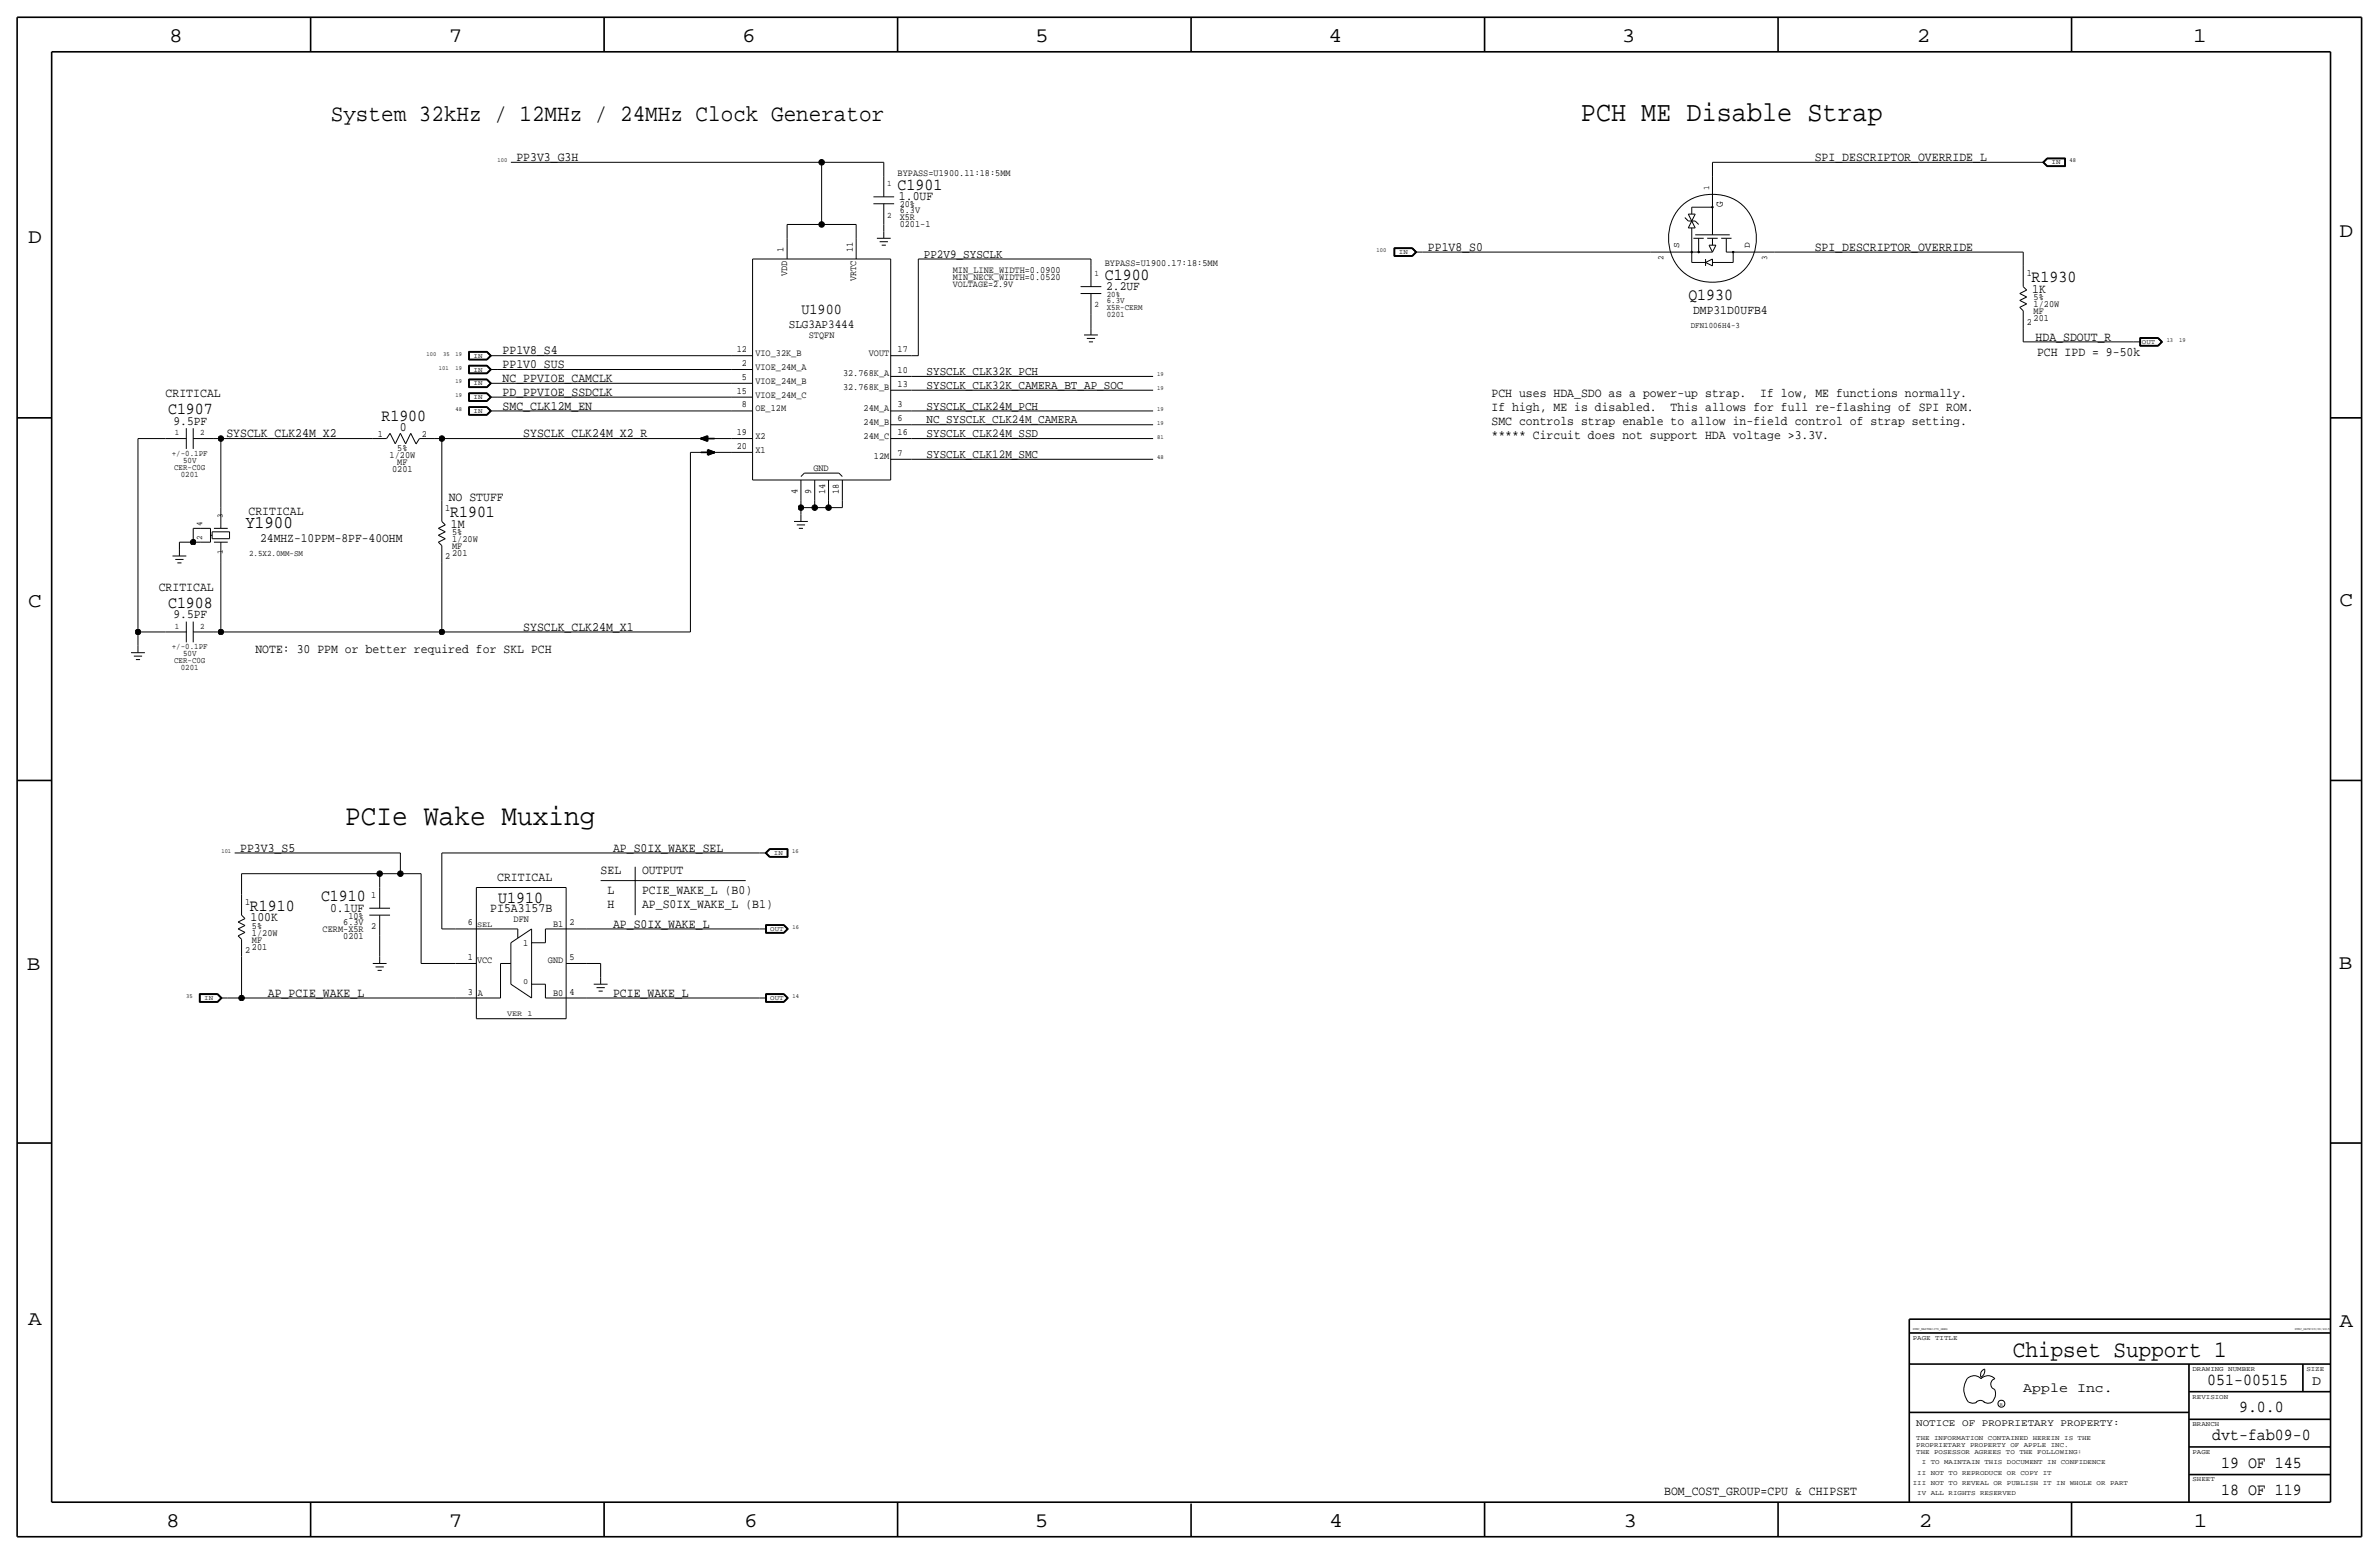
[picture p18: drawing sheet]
<svg xmlns="http://www.w3.org/2000/svg" width="875mm" height="572mm" viewBox="0 0 875 572" stroke-linecap="round" stroke-linejoin="round" font-family="sans-serif">
<defs><g id="words">
<text font-size="10.8" x="126.9" y="303.5">PCIe Wake Muxing</text>
<text font-size="10.4" x="581.5" y="44.5">PCH ME Disable Strap</text>
<g font-size="8.6">
<text x="121.7" y="44.5">System 32kHz / 12MHz / 24MHz Clock Generator</text>
<text x="740.4" y="499.1">Chipset Support 1</text>
</g>
<g font-size="7.6">
<text x="62.2" y="15.5">8</text>
<text x="165" y="15.5">7</text>
<text x="273" y="15.5">6</text>
<text x="380.7" y="15.5">5</text>
<text x="488.6" y="15.5">4</text>
<text x="596.6" y="15.5">3</text>
<text x="705.1" y="15.5">2</text>
<text x="806.7" y="15.5">1</text>
<text x="10.4" y="89.4">D</text>
<text x="860.5" y="87.1">D</text>
<text x="10.4" y="223.3">C</text>
<text x="860.5" y="222.8">C</text>
<text x="9.8" y="356.6">B</text>
<text x="860.2" y="356.4">B</text>
<text x="10.4" y="487.4">A</text>
<text x="860.5" y="488.2">A</text>
<text x="61.2" y="561.6">8</text>
<text x="165" y="561.6">7</text>
<text x="273.8" y="561.6">6</text>
<text x="380.7" y="561.6">5</text>
<text x="488.9" y="561.6">4</text>
<text x="597.1" y="561.6">3</text>
<text x="705.8" y="561.6">2</text>
<text x="806.9" y="561.6">1</text>
</g>
<text font-size="6.5" x="90.3" y="194.3">Y1900</text>
<g font-size="6.2">
<text x="330.1" y="69.9">C1901</text>
<text x="406.3" y="102.9">C1900</text>
<text x="747.2" y="103.9">R1930</text>
<text x="621" y="110.5">Q1930</text>
<text x="61.8" y="152.4">C1907</text>
<text x="140.3" y="154.9">R1900</text>
<text x="165.6" y="190.2">R1901</text>
<text x="61.8" y="223.5">C1908</text>
<text x="91.9" y="335">R1910</text>
<text x="118.1" y="331.5">C1910</text>
<text x="183.2" y="332">U1910</text>
<text x="811.9" y="509.3">051-00515</text>
<text x="823.6" y="519.4">9.0.0</text>
<text x="813.7" y="529.6">dvt-fab09-0</text>
<text x="817" y="539.8">19 OF 145</text>
<text x="817" y="549.9">18 OF 119</text>
</g>
<text font-size="5.6" x="294.8" y="115.6">U1900</text>
<g font-size="5">
<text x="850.5" y="509.3">D</text>
<text x="744.2" y="511.8">Apple Inc.</text>
</g>
<g font-size="4.7">
<text x="189.9" y="59.2">PP3V3_G3H</text>
<text x="667.5" y="59.2">SPI_DESCRIPTOR_OVERRIDE_L</text>
<text x="330.7" y="73.7">1.0UF</text>
<text x="525.2" y="92.2">PP1V8_S0</text>
<text x="667.5" y="92.2">SPI_DESCRIPTOR_OVERRIDE</text>
<text x="406.9" y="106.7">2.2UF</text>
<text x="747.5" y="107.7">1K</text>
<text x="622.7" y="115.6">DMP31D0UFB4</text>
<text x="748.7" y="125.2">HDA_SDOUT_R</text>
<text x="184.9" y="130.3">PP1V8_S4</text>
<text x="749.2" y="130.8">PCH IPD = 9-50k</text>
<text x="184.9" y="135.4">PP1V0_SUS</text>
<text x="184.9" y="140.5">NC_PPVIOE_CAMCLK</text>
<text x="60.9" y="146.1">CRITICAL</text>
<text x="184.9" y="145.5">PD_PPVIOE_SSDCLK</text>
<text x="548.6" y="146.1">PCH uses HDA_SDO as a power-up strap.</text>
<text x="647.4" y="146.1">If low, ME functions normally.</text>
<text x="184.9" y="150.6">SMC_CLK12M_EN</text>
<text x="548.6" y="151.1">If high, ME is disabled.</text>
<text x="614.5" y="151.1">This allows for full re-flashing of SPI ROM.</text>
<text x="63.8" y="156.2">9.5PF</text>
<text x="83.3" y="160.8">SYSCLK_CLK24M_X2</text>
<text x="147" y="158.5">0</text>
<text x="192.5" y="160.8">SYSCLK_CLK24M_X2_R</text>
<text x="548.6" y="161.3">***** Circuit does not support HDA voltage &gt;3.3V.</text>
<text x="548.6" y="156.2">SMC controls strap enable to allow in-field control of strap setting.</text>
<text x="165" y="184.2">NO STUFF</text>
<text x="91.4" y="189.2">CRITICAL</text>
<text x="165.8" y="194.1">1M</text>
<text x="95.7" y="199.4">24MHZ-10PPM-8PF-40OHM</text>
<text x="58.4" y="217.2">CRITICAL</text>
<text x="63.8" y="227.3">9.5PF</text>
<text x="192.5" y="231.9">SYSCLK_CLK24M_X1</text>
<text x="93.9" y="240">NOTE: 30 PPM or better required for SKL PCH</text>
<text x="88.3" y="313.2">PP3V3_S5</text>
<text x="225.5" y="313.2">AP_S0IX_WAKE_SEL</text>
<text x="182.9" y="323.9">CRITICAL</text>
<text x="220.9" y="321.3">SEL</text>
<text x="236.1" y="321.3">OUTPUT</text>
<text x="223.5" y="328.9">L</text>
<text x="236.1" y="328.9">PCIE_WAKE_L (B0)</text>
<text x="121.4" y="335.3">0.1UF</text>
<text x="180.3" y="335.5">PI5A3157B</text>
<text x="223.5" y="334">H</text>
<text x="236.1" y="334">AP_S0IX_WAKE_L (B1)</text>
<text x="92.2" y="338.8">100K</text>
<text x="225.5" y="341.1">AP_S0IX_WAKE_L</text>
<text x="98.5" y="366.5">AP_PCIE_WAKE_L</text>
<text x="225.5" y="366.5">PCIE_WAKE_L</text>
<text x="612.1" y="549.9">BOM_COST_GROUP=CPU &amp; CHIPSET</text>
</g>
<g font-size="4.5">
<text x="339.8" y="94.7">PP2V9_SYSCLK</text>
<text x="290.1" y="120.7">SLG3AP3444</text>
<text x="340.8" y="137.9">SYSCLK_CLK32K_PCH</text>
<text x="340.8" y="143">SYSCLK_CLK32K_CAMERA_BT_AP_SOC</text>
<text x="340.8" y="155.7">NC_SYSCLK_CLK24M_CAMERA</text>
<text x="340.8" y="150.6">SYSCLK_CLK24M_PCH</text>
<text x="340.8" y="160.8">SYSCLK_CLK24M_SSD</text>
<text x="340.8" y="168.4">SYSCLK_CLK12M_SMC</text>
</g>
<text font-size="3.9" x="633.7" y="76" transform="rotate(-90 633.7 76)">G</text>
<text font-size="3.7" x="704.8" y="524.5">NOTICE OF PROPRIETARY PROPERTY:</text>
<g font-size="3.5">
<text x="330.1" y="64.8">BYPASS=U1900.11:18:5MM</text>
<text x="330.9" y="76.2">20%</text>
<text x="330.9" y="78.5">6.3V</text>
<text x="330.9" y="81">X5R</text>
<text x="330.9" y="83.6">0201-1</text>
<text x="288.2" y="92.7" transform="rotate(-90 288.2 92.7)">1</text>
<text x="313.6" y="92.7" transform="rotate(-90 313.6 92.7)">11</text>
<text x="289.5" y="101.4" transform="rotate(-90 289.5 101.4)">VDD</text>
<text x="350.5" y="100.3">MIN_LINE_WIDTH=0.0900</text>
<text x="406.3" y="97.8">BYPASS=U1900.17:18:5MM</text>
<text x="745.4" y="101.6">1</text>
<text x="314.9" y="103.3" transform="rotate(-90 314.9 103.3)">VRTC</text>
<text x="350.5" y="102.9">MIN_NECK_WIDTH=0.0520</text>
<text x="350.5" y="105.4">VOLTAGE=2.9V</text>
<text x="748" y="113">1/20W</text>
<text x="748" y="110.5">5%</text>
<text x="745.4" y="119.4">2</text>
<text x="748" y="118.1">201</text>
<text x="748" y="115.6">MF</text>
<text x="297.5" y="124.5">STQFN</text>
<text x="271" y="129.5">12</text>
<text x="277.8" y="131.1">VIO_32K_B</text>
<text x="319.5" y="130.8">VOUT</text>
<text x="330.1" y="129.5">17</text>
<text x="272.9" y="134.6">2</text>
<text x="277.8" y="136.1">VIOE_24M_A</text>
<text x="330.1" y="137.2">10</text>
<text x="272.9" y="139.7">5</text>
<text x="277.8" y="141.2">VIOE_24M_B</text>
<text x="310.1" y="138.4">32.768K_A</text>
<text x="310.1" y="143.5">32.768K_B</text>
<text x="330.1" y="142.2">13</text>
<text x="271" y="144.8">15</text>
<text x="272.9" y="149.9">8</text>
<text x="277.8" y="146.3">VIOE_24M_C</text>
<text x="330.1" y="149.9">3</text>
<text x="277.8" y="151.1">OE_12M</text>
<text x="317.6" y="151.1">24M_A</text>
<text x="330.1" y="154.9">6</text>
<text x="139" y="160.5">1</text>
<text x="155.1" y="160.5">2</text>
<text x="271" y="160">19</text>
<text x="277.8" y="161.5">X2</text>
<text x="317.6" y="156.2">24M_B</text>
<text x="317.6" y="161.3">24M_C</text>
<text x="330.1" y="160">16</text>
<text x="146.1" y="165.9">5%</text>
<text x="271" y="165.1">20</text>
<text x="277.8" y="166.6">X1</text>
<text x="330.1" y="167.6">7</text>
<text x="143.3" y="168.4">1/20W</text>
<text x="144.2" y="173.5">0201</text>
<text x="146.1" y="170.9">MF</text>
<text x="299.2" y="173.2">GND</text>
<text x="321.4" y="168.9">12M</text>
<text x="293.3" y="181.6" transform="rotate(-90 293.3 181.6)">4</text>
<text x="298.4" y="181.6" transform="rotate(-90 298.4 181.6)">9</text>
<text x="303.5" y="181.6" transform="rotate(-90 303.5 181.6)">14</text>
<text x="308.6" y="181.6" transform="rotate(-90 308.6 181.6)">18</text>
<text x="163.8" y="188">1</text>
<text x="166.3" y="196.9">5%</text>
<text x="166.3" y="199.4">1/20W</text>
<text x="166.3" y="201.9">MF</text>
<text x="163.8" y="205.7">2</text>
<text x="166.3" y="204.5">201</text>
<text x="90.1" y="332.7">1</text>
<text x="136.5" y="330.2">1</text>
<text x="92.7" y="341.6">5%</text>
<text x="126.2" y="340.1">6.3V</text>
<text x="128.1" y="337.8">10%</text>
<text x="136.5" y="341.6">2</text>
<text x="172" y="340.4">6</text>
<text x="188.9" y="339.1">DFN</text>
<text x="203.4" y="340.9">B1</text>
<text x="209.5" y="340.4">2</text>
<text x="92.7" y="346.7">MF</text>
<text x="92.7" y="344.2">1/20W</text>
<text x="118.7" y="342.6">CERM-X5R</text>
<text x="126.2" y="345.2">0201</text>
<text x="192.4" y="348">1</text>
<text x="90.1" y="350.5">2</text>
<text x="92.7" y="349.3">201</text>
<text x="172" y="353.1">1</text>
<text x="209.5" y="353.1">5</text>
<text x="175.5" y="354.3">VCC</text>
<text x="201.5" y="354.3">GND</text>
<text x="172" y="365.8">3</text>
<text x="209.5" y="365.8">4</text>
<text x="175.7" y="366.3">A</text>
<text x="203.4" y="366.3">B0</text>
</g>
<g font-size="3.2">
<text x="617.7" y="91.2" transform="rotate(-90 617.7 91.2)">S</text>
<text x="643.6" y="91.2" transform="rotate(-90 643.6 91.2)">D</text>
</g>
<g font-size="3.1">
<text x="326.3" y="68.6">1</text>
<text x="628.6" y="69.8" transform="rotate(-90 628.6 69.8)">1</text>
<text x="326.3" y="80">2</text>
<text x="611.8" y="95.6" transform="rotate(-90 611.8 95.6)">2</text>
<text x="649.9" y="95.6" transform="rotate(-90 649.9 95.6)">3</text>
<text x="402.5" y="101.6">1</text>
<text x="402.5" y="113">2</text>
<text x="407.1" y="109.2">20%</text>
<text x="407.1" y="111.5">6.3V</text>
<text x="407.1" y="114">X5R-CERM</text>
<text x="407.1" y="116.6">0201</text>
<text x="621.9" y="120.7">DFN1006H4-3</text>
<text x="64.3" y="160">1</text>
<text x="73.6" y="160">2</text>
<text x="63.2" y="167.6">+/-0.1PF</text>
<text x="64" y="172.7">CER-C0G</text>
<text x="67.3" y="170.2">50V</text>
<text x="66.5" y="175.3">0201</text>
<text x="82" y="190.6" transform="rotate(-90 82 190.6)">3</text>
<text x="74.4" y="193.4" transform="rotate(-90 74.4 193.4)">4</text>
<text x="74.4" y="198.4" transform="rotate(-90 74.4 198.4)">2</text>
<text x="82" y="203.8" transform="rotate(-90 82 203.8)">1</text>
<text x="91.7" y="204.5">2.5X2.0MM-SM</text>
<text x="64.3" y="231.1">1</text>
<text x="73.6" y="231.1">2</text>
<text x="63.2" y="238.8">+/-0.1PF</text>
<text x="64" y="243.8">CER-C0G</text>
<text x="67.3" y="241.3">50V</text>
<text x="66.5" y="246.4">0201</text>
</g>
<g font-size="2.9">
<text x="175.5" y="340.9">SEL</text>
<text x="192.4" y="361.9">0</text>
<text x="186.5" y="373.6">VER 1</text>
</g>
<g font-size="2.5">
<text x="754.6" y="60.5">IN</text>
<text x="514.6" y="93.5">IN</text>
<text x="174.2" y="131.6">IN</text>
<text x="787.9" y="126.5">OUT</text>
<text x="174.2" y="136.7">IN</text>
<text x="174.2" y="141.7">IN</text>
<text x="174.2" y="146.8">IN</text>
<text x="174.2" y="151.9">IN</text>
<text x="284.7" y="314.5">IN</text>
<text x="283.3" y="342.4">OUT</text>
<text x="75.1" y="367.8">IN</text>
<text x="283.3" y="367.8">OUT</text>
<text x="703.5" y="492.8">PAGE TITLE</text>
<text x="806.4" y="504.2">DRAWING NUMBER</text>
<text x="848.3" y="504.2">SIZE</text>
<text x="806.4" y="514.4">REVISION</text>
<text x="806.4" y="524.5">BRANCH</text>
<text x="704.8" y="532.1">PROPRIETARY PROPERTY OF APPLE INC.</text>
<text x="704.8" y="529.6">THE INFORMATION CONTAINED HEREIN IS THE</text>
<text x="704.8" y="534.7">THE POSESSOR AGREES TO THE FOLLOWING:</text>
<text x="706.8" y="538.5">I TO MAINTAIN THIS DOCUMENT IN CONFIDENCE</text>
<text x="806.4" y="534.7">PAGE</text>
<text x="705.2" y="542.3">II NOT TO REPRODUCE OR COPY IT</text>
<text x="806.4" y="544.8">SHEET</text>
<text x="703.5" y="546.1">III NOT TO REVEAL OR PUBLISH IT IN WHOLE OR PART</text>
<text x="705.2" y="549.9">IV ALL RIGHTS RESERVED</text>
</g>
<g font-size="2.3">
<text x="183" y="59.7">100</text>
<text x="761.2" y="59.7">48</text>
<text x="506.3" y="92.7">100</text>
<text x="796.9" y="125.7">13</text>
<text x="801.5" y="125.7">19</text>
<text x="156.9" y="130.8">100</text>
<text x="163" y="130.8">35</text>
<text x="167.5" y="130.8">19</text>
<text x="161.4" y="135.9">101</text>
<text x="167.5" y="135.9">19</text>
<text x="167.5" y="141">19</text>
<text x="425.7" y="143.5">19</text>
<text x="425.7" y="138.4">19</text>
<text x="167.5" y="146">19</text>
<text x="167.5" y="151.1">48</text>
<text x="425.7" y="151.1">19</text>
<text x="425.7" y="156.2">19</text>
<text x="425.7" y="161.3">81</text>
<text x="425.7" y="168.9">48</text>
<text x="81.4" y="313.7">101</text>
<text x="291.3" y="313.7">16</text>
<text x="291.5" y="341.6">16</text>
<text x="68.5" y="367">35</text>
<text x="291.5" y="367">14</text>
</g>
<text font-size="1.8" x="735.5" y="516.9">R</text>
<g font-size="1.2">
<text x="703.5" y="488.9">SYNC_MASTER=J79_GREG</text>
<text x="844.1" y="488.9">SYNC_DATE=09/09/2015</text>
</g>
</g></defs>
<g fill="none" stroke="#000" stroke-width=".37">
<path d="M187.9 59.7h114.3zM302.2 59.7h22.9zM302.2 59.7v22.9zM325.1 59.7v5.1zM629.9 59.7h119.3zM629.9 59.7v5.1zM749.2 59.7h2.6zM751.3 59.7l1.6-1.6zM751.3 59.7l1.6 1.6zM751.5 59.7l1.5-1.5zM751.5 59.7l1.5 1.5zM751.6 59.7l1.4 1.4z"/>
<path d="M751.6 59.7l1.4-1.4zM751.8 59.7l1.3-1.3zM751.8 59.7l1.3 1.3zM752.9 58.1h6.8zM753 58.2h6.6zM753 58.3h6.5zM753.1 58.4h6.3zM759.4 58.4v2.6zM759.5 58.3v2.8zM759.6 58.2v3zM759.7 58.1v3.2zM321.3 74.9h7.6z"/>
<path d="M321.3 72.4h7.6zM325.1 64.8v7.6zM325.1 74.9v7.7zM617.8 76.5a17.1 17.1 0 0 1 24.2 0 16.9 16.9 0 0 1-3.2 24.9 16.6 16.6 0 0 1-23.3-6 17.4 17.4 0 0 1 2.3-18.9zM621 78.7l2.5 5.1zM621 78.7h2.5zM622.2 76.2h7.7zM622.2 76.2v2.5zM623.5 78.7l-2.5 5.1zM629.9 64.8v21.6zM752.9 61.3h6.8zM753 61.2h6.6z"/>
<path d="M753 61.1h6.5zM753.1 61h6.3zM276.8 95.3h50.8zM276.8 95.3v81.2zM289.5 82.6h12.7zM289.5 82.6v5zM289.5 87.6v7.7zM302.2 82.6h12.7zM314.9 82.6v5zM314.9 87.6v7.7zM322.5 87.6h5.1zM323.5 88.9h3.1z"/>
<path d="M324.3 90.2h1.5zM325.1 82.5v2.6zM325.1 85.1v2.5zM327.6 95.3v81.2zM337.8 95.3v35.5zM337.8 95.3h63.5zM401.3 95.2v2.6zM401.3 97.8v7.6zM512.7 91.1v3.2zM512.7 94.3h6.8zM512.7 91.1h6.8zM512.8 91.2h6.7z"/>
<path d="M512.8 91.2v3zM512.8 94.2h6.7zM512.9 91.3v2.8zM512.9 94.1h6.5zM512.9 91.3h6.5zM513 91.4h6.4zM513 91.4v2.6zM513 94h6.4zM519.4 91.4l1.2 1.3zM519.4 94l1.2-1.3zM519.4 91.3l1.4 1.4zM519.4 94.1l1.4-1.4z"/>
<path d="M519.5 94.2l1.5-1.5zM519.5 91.2l1.5 1.5zM519.5 91.1l1.6 1.6zM520.6 92.7h2.6zM521.1 92.7l-1.6 1.6zM523.2 92.7h83.8zM607 92.7h22.9zM619.7 80l1.3 1.3zM621 81.3h2.5zM621 83.8h2.5zM622.2 83.8v12.7zM622.2 96.5h5.1z"/>
<path d="M622.9 87.6h3.8zM623.5 81.3l1.3 1.3zM623.5 86.4h12.7zM624.8 87.6v5.1zM627.3 95.2v2.6zM627.3 96.5l2.6 1.3zM627.3 96.5l2.6-1.2zM627.9 87.6h3.9zM628.6 90.2h2.5zM628.6 90.2l1.3 2.5zM629.9 96.5h7.6zM629.9 95.2v2.6z"/>
<path d="M629.9 87.6v2.6zM631.1 90.2l-1.2 2.5zM633.1 87.6h3.8zM634.9 87.6v5.1zM634.9 92.7h17.8zM637.5 92.7v3.8zM652.7 92.7h91.5zM744.2 92.7v5.1zM744.2 97.8v7.6zM397.5 108h7.6zM397.5 105.4h7.6zM401.3 115.6v5.1z"/>
<path d="M401.3 107.9v7.7zM742.9 108l2.5-1.3zM742.9 113l2.5-1.2zM742.9 110.5l2.5-1.3zM742.9 113l1.3 1.3zM742.9 110.5l2.5 1.3zM742.9 108l2.5 1.2zM744.2 105.4l1.2 1.3zM744.2 114.3v6.4zM172.4 129.2h6.8zM172.4 134.3h6.8zM172.4 139.4h6.8z"/>
<path d="M172.4 129.2v3.2zM172.4 132.4h6.8zM172.4 134.3v3.2zM172.4 137.5h6.8zM172.4 139.4v3.1zM172.5 129.3h6.6zM172.5 134.4h6.6zM172.5 139.5h6.6zM172.5 129.3v3zM172.5 132.3h6.6zM172.5 134.4v3zM172.5 137.4h6.6z"/>
<path d="M172.5 139.5v2.9zM172.6 129.4v2.8zM172.6 132.2h6.5zM172.6 134.5v2.8zM172.6 137.3h6.5zM172.6 139.6v2.7zM172.6 129.4h6.5zM172.6 134.5h6.5zM172.6 139.6h6.5zM172.7 129.5h6.3zM172.7 129.5v2.6zM172.7 132.1h6.3z"/>
<path d="M172.7 134.6h6.3zM172.7 134.6v2.6zM172.7 137.2h6.3zM172.7 139.7h6.3zM172.7 139.7v2.5zM179 132.1l1.3-1.3zM179 137.2l1.3-1.3zM179 129.5l1.3 1.3zM179 134.6l1.3 1.3zM179 139.7l1.3 1.3zM179.1 132.2l1.3-1.4zM179.1 137.3l1.3-1.4z"/>
<path d="M179.1 129.4l1.3 1.4zM179.1 134.5l1.3 1.4zM179.1 139.6l1.3 1.4zM179.1 132.3l1.5-1.5zM179.1 137.4l1.5-1.5zM179.1 129.3l1.5 1.5zM179.1 134.4l1.5 1.5zM179.1 139.5l1.5 1.5zM179.2 129.2l1.5 1.6zM179.2 134.3l1.5 1.6zM179.2 139.4l1.5 1.6zM179.2 132.4l1.5-1.6z"/>
<path d="M179.2 137.5l1.5-1.6zM180.3 130.8h2.5zM180.3 135.9h2.5zM182.8 130.8h86.4zM182.8 135.9h86.4zM269.2 130.8h7.6zM269.2 135.9h7.6zM327.6 138.4h7.6zM327.6 130.8h7.6zM335.2 138.4h88.9zM335.2 130.8h2.6zM398.7 123.2h5.1z"/>
<path d="M399.7 124.5h3.1zM400.5 125.7h1.5zM401.3 120.7v2.5zM744.2 125.7h40.6zM744.2 120.7v5zM784.8 125.7h2.5zM787 127.3h6.9zM787 124.2v3.1zM787 124.2h6.9zM787.1 124.3v2.9zM787.1 127.2h6.7zM787.1 124.3h6.7z"/>
<path d="M787.2 124.4h6.5zM787.2 124.4v2.7zM787.2 127.1h6.6zM787.3 124.5h6.4zM787.3 124.5v2.5zM787.3 127h6.4zM793.7 127l1.3-1.3zM793.7 124.5l1.3 1.2zM793.7 124.4l1.4 1.3zM793.7 127.1l1.4-1.4zM793.8 127.2l1.5-1.5zM793.8 124.3l1.5 1.4z"/>
<path d="M793.9 124.2l1.5 1.5zM793.9 127.3l1.5-1.6zM68.5 157.5v7.6zM71.1 157.5v7.6zM143.5 159.4l-1.3 1.9zM143.5 159.4l1.9 3.8zM147.3 159.4l-1.9 3.8zM147.3 159.4l1.9 3.8zM151.1 159.4l-1.9 3.8zM151.1 159.4l1.9 3.8zM172.4 144.5h6.8zM172.4 149.6h6.8z"/>
<path d="M172.4 142.5h6.8zM172.4 144.5v3.1zM172.4 147.6h6.8zM172.4 149.6v3.1zM172.4 152.7h6.8zM172.5 144.6h6.6zM172.5 149.7h6.6zM172.5 142.4h6.6zM172.5 144.6v2.9zM172.5 147.5h6.6zM172.5 149.7v2.9zM172.5 152.6h6.6z"/>
<path d="M172.6 142.3h6.5zM172.6 144.7v2.7zM172.6 147.4h6.5zM172.6 149.8v2.7zM172.6 152.5h6.5zM172.6 144.7h6.5zM172.6 149.8h6.5zM172.7 142.2h6.3zM172.7 144.8h6.3zM172.7 144.8v2.5zM172.7 147.3h6.3zM172.7 149.9h6.3z"/>
<path d="M172.7 149.9v2.5zM172.7 152.4h6.3zM179 142.2l1.3-1.2zM179 147.3l1.3-1.3zM179 152.4l1.3-1.3zM179 144.8l1.3 1.3zM179 149.9l1.3 1.2zM179.1 142.3l1.3-1.3zM179.1 147.4l1.3-1.4zM179.1 152.5l1.3-1.4zM179.1 144.7l1.3 1.4zM179.1 149.8l1.3 1.3z"/>
<path d="M179.1 142.4l1.5-1.4zM179.1 147.5l1.5-1.4zM179.1 152.6l1.5-1.5zM179.1 144.6l1.5 1.5zM179.1 149.7l1.5 1.4zM179.2 144.5l1.5 1.6zM179.2 149.6l1.5 1.5zM179.2 142.5l1.5-1.5zM179.2 147.6l1.5-1.6zM179.2 152.7l1.5-1.6zM180.3 141h2.5zM180.3 146.1h2.5z"/>
<path d="M180.3 151.1h2.5zM182.8 141h86.4zM182.8 146.1h86.4zM182.8 151.1h86.4zM269.2 151.1h7.6zM269.2 146.1h7.6zM269.2 141h7.6zM327.6 143.5h7.6zM327.6 156.2h7.6zM327.6 151.1h7.6zM335.2 143.5h88.9zM335.2 156.2h88.9z"/>
<path d="M335.2 151.1h88.9zM50.7 161.3h10.2zM50.7 161.3v71.1zM60.9 161.3h7.6zM71.1 161.3h7.6zM78.7 161.3h2.5zM81.2 161.3v25.4zM81.2 161.3h55.9zM137.1 161.3h5.1zM154.3 161.3l-1.3 2zM154.3 161.3h5.7zM160 161.3h2.5z"/>
<path d="M162.5 161.3v22.9zM162.5 161.3h106.7zM253.9 166.4v66zM253.9 166.4h15.3zM269.2 166.4h7.6zM269.2 161.3h7.6zM276.8 176.5h50.8zM294.6 175.3l1.3-1.3zM294.6 176.5v7.7zM295.9 174h12.7zM299.7 176.5v7.7zM304.7 176.5v7.7z"/>
<path d="M308.6 174l1.2 1.3zM309.8 176.5v7.7zM327.6 161.3h7.6zM327.6 168.9h7.6zM335.2 168.9h88.9zM335.2 161.3h88.9zM66 199.4h5.1zM66 199.4v2.5zM71.1 194.3v5.1zM71.1 194.3h2.5zM71.1 199.4h2.5zM73.6 199.4h3.8z"/>
<path d="M73.6 194.3h3.8zM77.4 194.3v5.1zM77.4 196.9h.6zM78 195.6h6.4zM78 198.1h6.4zM78 195.6v2.5zM78.7 194.3h5.1zM78.7 199.4h5.1zM81.2 199.4v7.6zM81.2 186.7v7.6zM84.4 195.6v2.5zM161.2 199.4l1.3 1.3z"/>
<path d="M161.2 196.9l2.6 1.2zM161.2 194.3l2.6 1.3zM161.2 194.3l2.6-1.3zM161.2 199.4l2.6-1.3zM161.2 196.9l2.6-1.3zM162.5 184.1v7.7zM162.5 191.8l1.3 1.2zM292 191.8h5.1zM293.1 193h3zM293.8 194.3h1.6zM294.6 186.7h5.1zM294.6 184.1v2.6z"/>
<path d="M294.6 186.7v2.5zM294.6 189.2v2.6zM299.7 186.7h5zM299.7 184.2v2.5zM304.7 186.7h5.1zM304.7 184.2v2.5zM309.8 184.1v2.6zM63.4 204.5h5.1zM64.5 205.7h3zM65.2 207h1.6zM66 201.9v2.6zM81.2 207v25.4z"/>
<path d="M162.5 207v25.4zM162.5 200.7v6.3zM50.7 232.4h10.2zM50.7 232.4v5.1zM50.7 237.5v2.5zM60.9 232.4h7.6zM68.5 228.6v7.6zM71.1 228.6v7.6zM71.1 232.4h7.6zM78.7 232.4h2.5zM81.2 232.4h81.3zM162.5 232.4h91.4z"/>
<path d="M48.2 240h5.1zM49.2 241.3h3.1zM50 242.6h1.5zM86.3 313.7h61zM147.3 313.7v7.6zM162.5 313.7h116.8zM162.5 313.7v27.9zM233.6 318.8v17.7zM279.3 313.7h2.6zM281.4 313.7l1.6 1.6zM281.4 313.7l1.6-1.6zM281.6 313.7l1.5 1.5z"/>
<path d="M281.6 313.7l1.5-1.5zM281.7 313.7l1.4-1.4zM281.7 313.7l1.4 1.4zM281.9 313.7l1.3 1.3zM281.9 313.7l1.3-1.3zM283 312.1h6.8zM283 315.3h6.8zM283.1 312.2h6.6zM283.1 315.2h6.6zM283.1 315.1h6.5zM283.1 312.3h6.5zM283.2 312.4h6.3z"/>
<path d="M283.2 315h6.3zM289.5 312.4v2.6zM289.6 312.3v2.8zM289.7 312.2v3zM289.8 312.1v3.2zM87.6 339.1l2.5-1.3zM87.6 339.1l2.5 1.3zM88.8 336.5l1.3 1.3zM88.8 321.3h50.8zM88.8 321.3v7.6zM88.8 328.9v7.7zM135.8 336.6h7.7z"/>
<path d="M135.8 334h7.7zM139.6 321.3v5.1zM139.6 326.4v7.6zM139.6 336.5v7.7zM139.6 321.3h7.7zM147.3 321.3h7.6zM154.9 321.3v33zM175.2 326.4v48.3zM175.2 326.4h33zM208.2 326.4v48.2zM220.9 323.9h53.4zM87.6 344.2l2.5-1.3z"/>
<path d="M87.6 341.6l2.5-1.2zM87.6 344.2l1.2 1.2zM87.6 341.6l2.5 1.3zM88.8 351.8v15.2zM88.8 345.4v6.4zM137.1 354.3h5.1zM138.1 355.6h3.1zM138.9 356.9h1.5zM139.6 344.2v7.6zM139.6 351.8v2.5zM154.9 354.3h12.7zM162.5 341.6h5.1z"/>
<path d="M167.6 354.3h7.6zM167.6 341.6h22.8zM184.1 354.3h3.8zM184.1 354.3v12.7zM187.9 346.7v15.2zM187.9 346.7l7.6-5.1zM190.4 341.6v3.3zM195.5 341.6v25.4zM195.5 346.7h5.1zM200.6 341.6v5.1zM200.6 341.6h15.2zM208.2 354.3h7.6z"/>
<path d="M215.8 354.3h5.1zM215.8 341.6h63.5zM220.9 354.3v5.1zM220.9 359.4v2.5zM279.3 341.6h2.6zM281.6 340.1h6.8zM281.6 340.1v3.1zM281.6 343.2h6.8zM281.7 340.2v2.9zM281.7 343.1h6.6zM281.7 340.2h6.6zM281.8 340.3v2.7z"/>
<path d="M281.8 343h6.5zM281.8 340.3h6.5zM281.9 340.4h6.3zM281.9 340.4v2.5zM281.9 342.9h6.3zM288.2 340.4l1.3 1.2zM288.2 342.9l1.3-1.3zM288.3 343l1.4-1.4zM288.3 340.3l1.4 1.3zM288.3 343.1l1.5-1.5zM288.3 340.2l1.5 1.4zM288.4 343.2l1.6-1.6z"/>
<path d="M288.4 340.1l1.6 1.5zM73.3 365.5h6.8zM73.3 365.5v3.1zM73.3 368.6h6.8zM73.4 365.6h6.7zM73.4 365.6v2.9zM73.4 368.5h6.7zM73.5 365.7v2.7zM73.5 368.4h6.5zM73.5 365.7h6.5zM73.6 365.8v2.5zM73.6 368.3h6.4z"/>
<path d="M73.6 365.8h6.4zM80 365.8l1.2 1.2zM80 368.3l1.2-1.3zM80 365.7l1.4 1.3zM80.1 365.6l1.4 1.4zM80.1 368.6l1.6-1.6zM80.1 365.5l1.6 1.5zM81.2 367h2.6zM81.4 367l-1.4 1.4zM81.5 367l-1.4 1.5zM83.8 367h5zM88.8 367h78.8z"/>
<path d="M167.6 367h16.5zM175.2 374.6h33zM187.9 362l7.6 5zM195.5 362h5.1zM200.6 362v5zM200.6 367h15.2zM215.8 367h63.5zM218.4 362h5.1zM219.4 363.2h3.1zM220.2 364.5h1.5zM279.3 367h2.6zM281.6 365.5h6.8z"/>
<path d="M281.6 365.5v3.1zM281.6 368.6h6.8zM281.7 365.6v2.9zM281.7 368.5h6.6zM281.7 365.6h6.6zM281.8 365.7v2.7zM281.8 368.4h6.5zM281.8 365.7h6.5zM281.9 365.8h6.3zM281.9 365.8v2.5zM281.9 368.3h6.3zM288.2 365.8l1.3 1.2z"/>
<path d="M288.2 368.3l1.3-1.3zM288.3 368.4l1.4-1.4zM288.3 365.7l1.4 1.3zM288.3 368.5l1.5-1.5zM288.3 365.6l1.5 1.4zM288.4 368.6l1.6-1.6zM288.4 365.5l1.6 1.5zM724.1 515.6l.5 .2a2.67 2.67 0 0 0 2.5-.2M726.8 515.7a2.09 2.09 0 0 1 3.1 0M728.6 506.5a2.69 2.69 0 0 0 1.3-3 2.26 2.26 0 0 0-1.3 3M729.7 515.6l.4 .2a2.67 2.67 0 0 0 2.6-.2M733.7 511.1a4.5 4.5 0 0 1-1 4.6"/>
<path d="M733.8 511a2.08 2.08 0 0 1-1.6-2 2.08 2.08 0 0 1 1.6-2 3.4 3.4 0 0 0-5.1 0 3.6 3.6 0 0 0-3.9-.8 3.6 3.6 0 0 0-2.3 3.3 7.1 7.1 0 0 0 1.6 6.2"/>
<circle cx="736.1" cy="516.2" r="1.28"/>
</g>
<g fill="none" stroke="#000" stroke-width=".6" stroke-linecap="butt">
<path d="M6.3 6.4v558.7zM6.3 6.4h862.3zM19 19.1h838.2zM19 19.1v533.4zM114.2 6.4v12.7zM222.2 6.4v12.7zM330.1 6.4v12.7zM438.1 6.4v12.7zM546 6.4v12.7zM654 6.4v12.7zM761.9 6.4v12.7zM857.2 19.1v533.4z"/>
<path d="M868.6 6.4v558.7zM6.3 153.7h12.7zM857.2 153.7h11.4zM257.8 161.3l2.5 .5zM257.8 161.3l2.5 .8zM257.8 161.3l2.5-.5zM257.8 161.3l2.5-.3zM257.8 161.3l2.5 .2zM257.8 161.3l2.5-1zM257.8 161.3l2.5 1zM257.8 161.3l2.5-.8zM257.8 161.3h5z"/>
<path d="M257.8 166.4h5zM260.3 165.4v2zM260.3 160.3v2zM260.3 166.9l2.5-.5zM260.3 167.1l2.5-.7zM260.3 165.9l2.5 .5zM260.3 166.1l2.5 .3zM260.3 166.6l2.5-.2zM260.3 165.4l2.5 1zM260.3 167.4l2.5-1zM260.3 165.6l2.5 .8zM6.3 287h12.7z"/>
<path d="M857.2 287h11.4zM6.3 420.4h12.7zM857.2 420.4h11.4zM702.3 490.2h154.9zM702.3 485.1v5.1zM702.3 485.1h154.9zM702.3 490.2v62.3zM702.3 501.6h154.9zM702.3 519.4h102.8zM805.1 501.6v50.8zM805.1 511.8h52.1zM847 501.6v10.2z"/>
<path d="M805.1 522h52.1zM805.1 532.1h52.1zM19 552.5h838.2zM114.2 552.4v12.7zM222.2 552.5v12.7zM330.1 552.5v12.7zM438.1 553v12.1zM546 552.5v12.7zM654 552.5v12.7zM761.9 552.5v12.7zM805.1 542.3h52.1zM6.3 565.1h862.3z"/>
</g>
<g fill="#000" stroke="#000" stroke-width=".37">
<path d="M629.7 76h.4v.4h-.4zM622.1 92.5h.3v.4h-.3zM624.6 92.5h.4v.4h-.4zM637.3 92.5h.4v.4h-.4z"/>
<circle cx="302.2" cy="59.7" r="1.02"/>
<circle cx="302.2" cy="82.5" r="1.02"/>
<circle cx="81.2" cy="161.3" r="1.02"/>
<circle cx="162.5" cy="161.3" r="1.02"/>
<circle cx="71.1" cy="199.4" r="1.02"/>
<circle cx="294.6" cy="186.7" r="1.02"/>
<circle cx="299.7" cy="186.7" r="1.02"/>
<circle cx="304.7" cy="186.7" r="1.02"/>
<circle cx="50.7" cy="232.4" r="1.02"/>
<circle cx="81.2" cy="232.4" r="1.02"/>
<circle cx="162.5" cy="232.4" r="1.02"/>
<circle cx="139.6" cy="321.3" r="1.02"/>
<circle cx="147.3" cy="321.3" r="1.02"/>
<circle cx="88.8" cy="367" r="1.02"/>
</g>
<use href="#words"/>
</svg>
